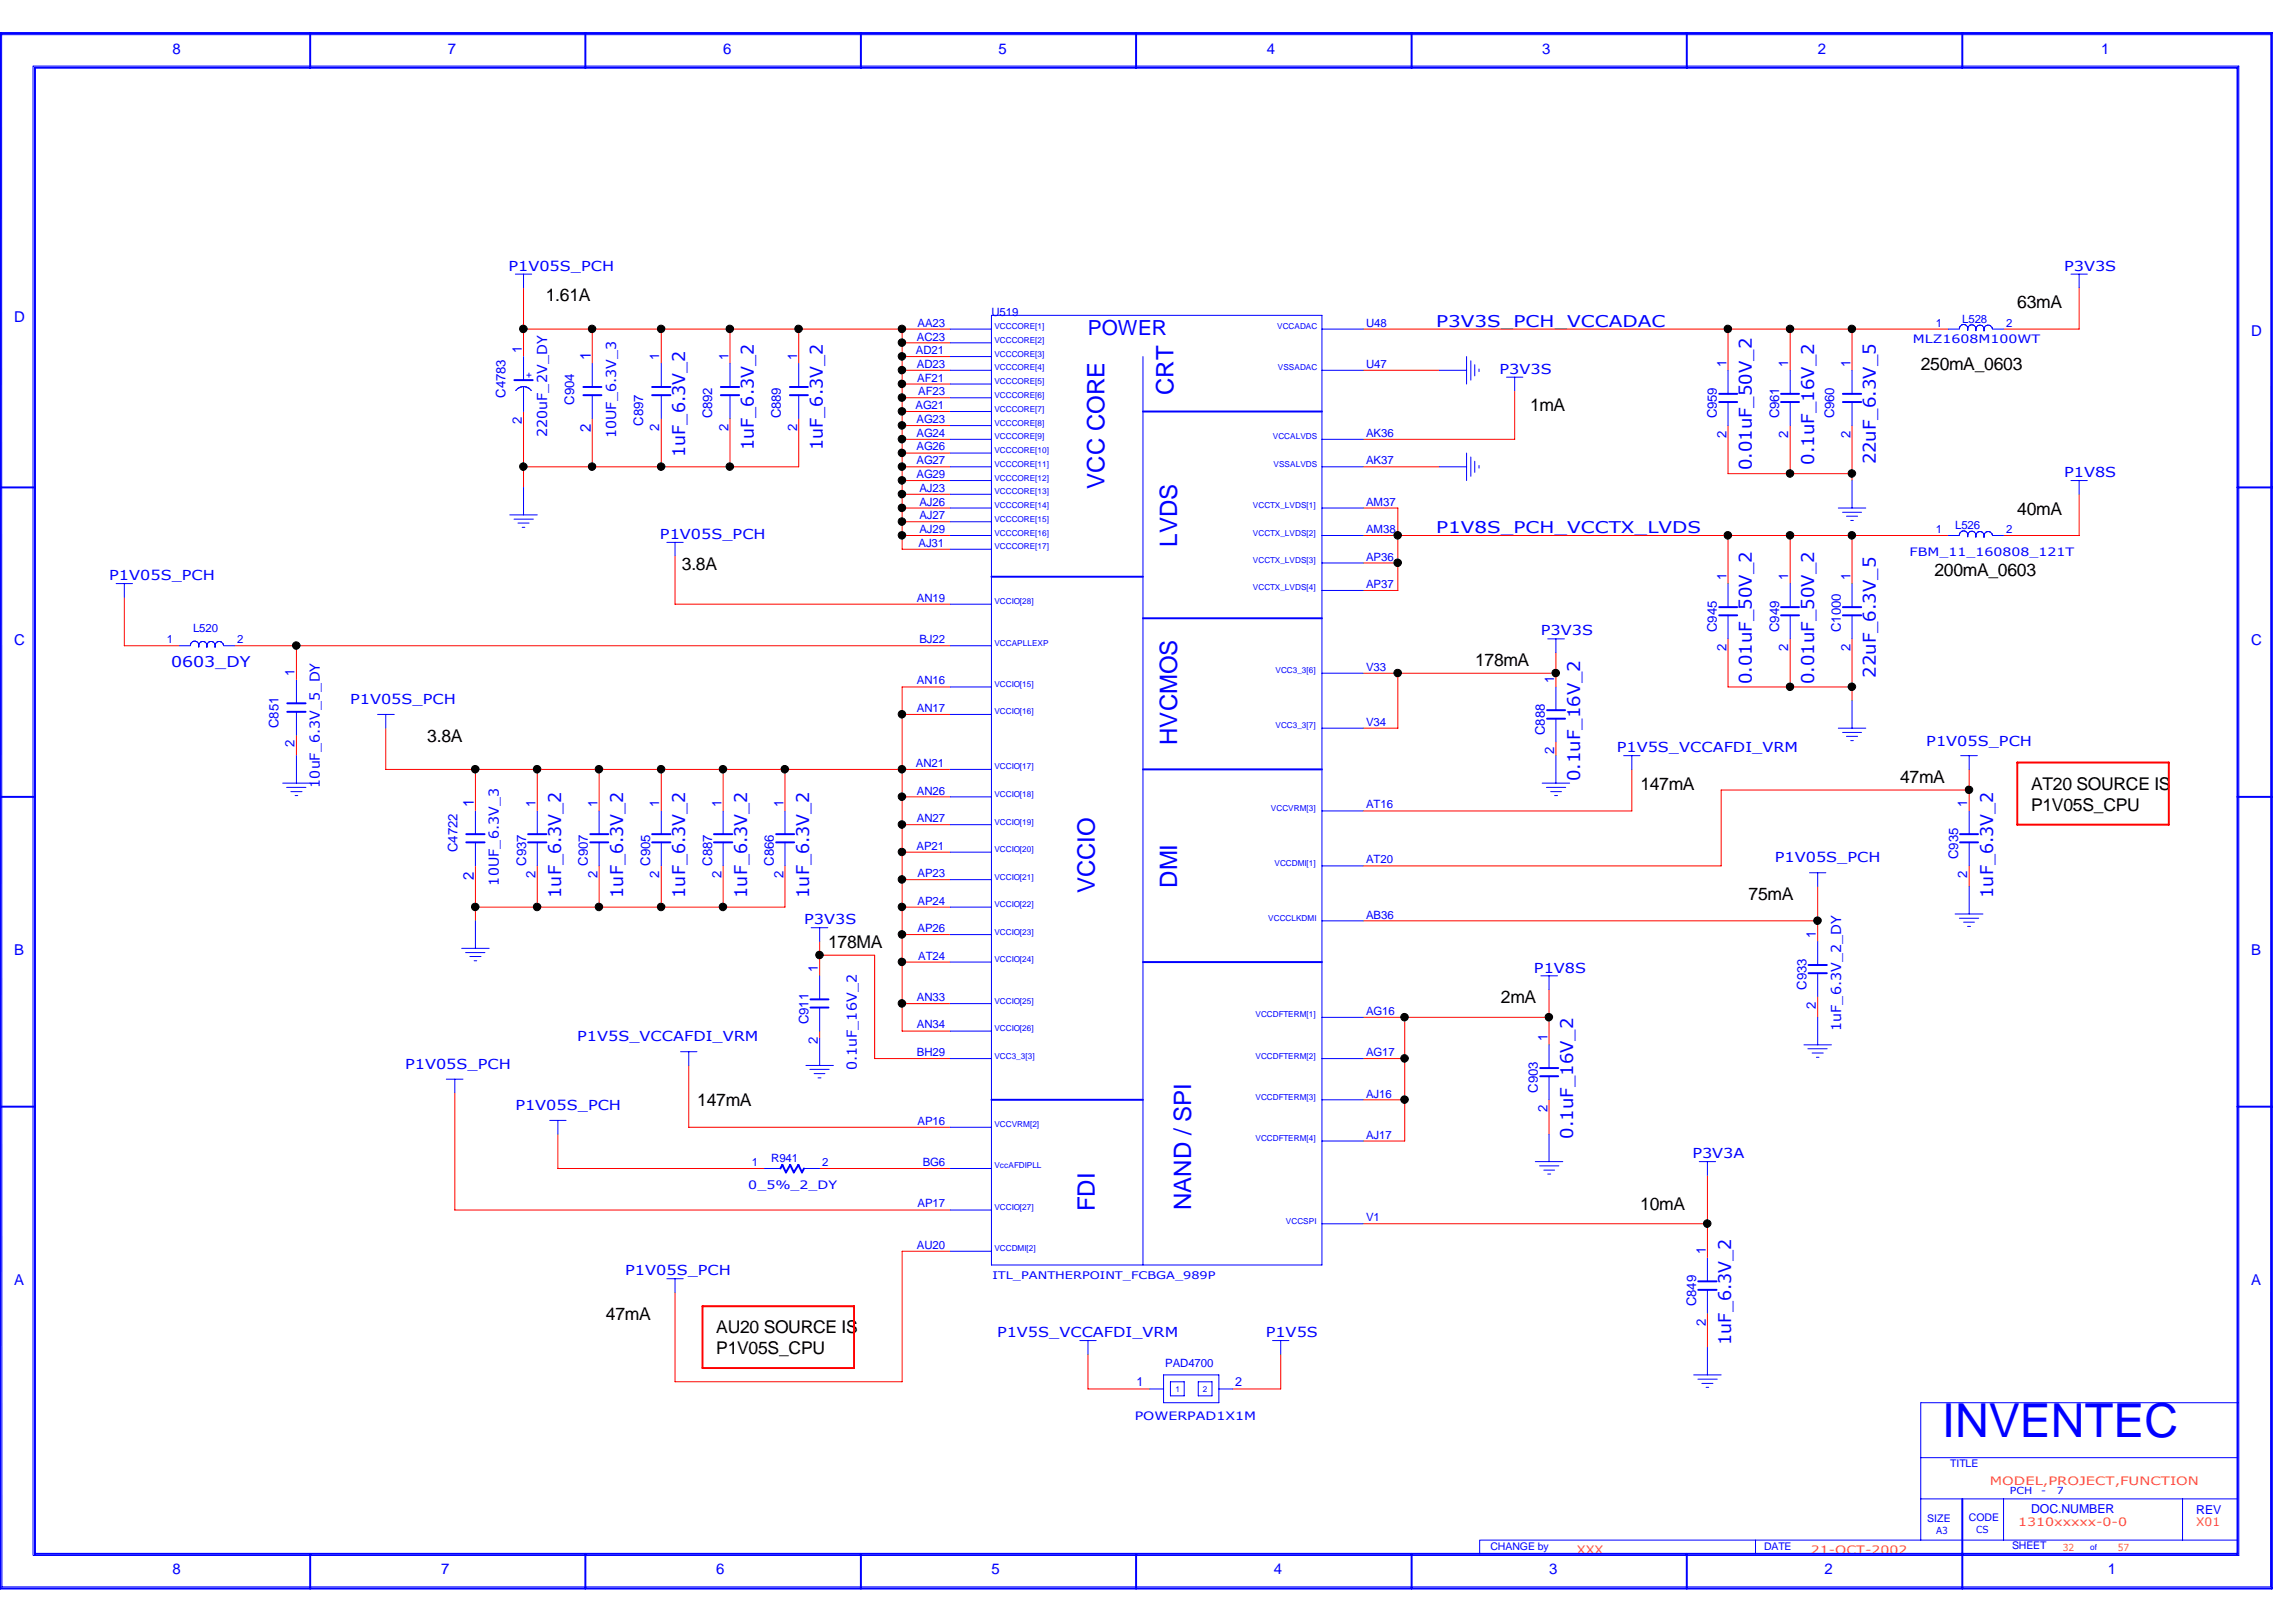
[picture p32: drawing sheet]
<svg xmlns="http://www.w3.org/2000/svg" width="297mm" height="210mm" viewBox="0 0 297 210" stroke-linecap="round" stroke-linejoin="round" font-family="sans-serif">
<defs><g id="words">
<text font-size="6.1" fill="#00f" x="251.2" y="186">INVENTEC</text>
<g font-size="3.1" fill="#00f">
<text x="151.8" y="51.1" transform="rotate(-90 151.8 51.1)">CRT</text>
<text x="142.9" y="63.2" transform="rotate(-90 142.9 63.2)">VCC CORE</text>
<text x="152.3" y="70.7" transform="rotate(-90 152.3 70.7)">LVDS</text>
<text x="152.3" y="96.4" transform="rotate(-90 152.3 96.4)">HVCMOS</text>
<text x="141.6" y="115.6" transform="rotate(-90 141.6 115.6)">VCCIO</text>
<text x="152.3" y="114.9" transform="rotate(-90 152.3 114.9)">DMI</text>
<text x="141.6" y="156.8" transform="rotate(-90 141.6 156.8)">FDI</text>
<text x="154.1" y="156.6" transform="rotate(-90 154.1 156.6)">NAND / SPI</text>
</g>
<text font-size="2.7" fill="#00f" x="140.8" y="43.3">POWER</text>
<g font-size="2.3">
<text x="70.6" y="39">1.61A</text>
<text x="261" y="39.9">63mA</text>
<text x="248.5" y="47.9">250mA_0603</text>
<text x="197.9" y="53.2">1mA</text>
<text x="261" y="66.6">40mA</text>
<text x="88.2" y="73.7">3.8A</text>
<text x="250.3" y="74.6">200mA_0603</text>
<text x="190.8" y="86.2">178mA</text>
<text x="55.3" y="96">3.8A</text>
<text x="245.8" y="101.3">47mA</text>
<text x="212.2" y="102.2">147mA</text>
<text x="262.8" y="102.2">AT20 SOURCE IS</text>
<text x="262.8" y="104.9">P1V05S_CPU</text>
<text x="226.2" y="116.5">75mA</text>
<text x="107.1" y="122.7">178MA</text>
<text x="194.2" y="129.8">2mA</text>
<text x="90.2" y="143.2">147mA</text>
<text x="212.2" y="156.5">10mA</text>
<text x="78.4" y="170.8">47mA</text>
<text x="92.7" y="172.6">AU20 SOURCE IS</text>
<text x="92.7" y="175.2">P1V05S_CPU</text>
</g>
<g font-size="2.3" fill="#00f">
<text x="88.6" y="59.1" transform="rotate(-90 88.6 59.1)">1uF_6.3V_2</text>
<text x="97.5" y="58.3" transform="rotate(-90 97.5 58.3)">1uF_6.3V_2</text>
<text x="106.5" y="58.3" transform="rotate(-90 106.5 58.3)">1uF_6.3V_2</text>
<text x="226.6" y="60.9" transform="rotate(-90 226.6 60.9)">0.01uF_50V_2</text>
<text x="234.7" y="60.1" transform="rotate(-90 234.7 60.1)">0.1uF_16V_2</text>
<text x="242.7" y="60.1" transform="rotate(-90 242.7 60.1)">22uF_6.3V_5</text>
<text x="226.6" y="88.5" transform="rotate(-90 226.6 88.5)">0.01uF_50V_2</text>
<text x="234.7" y="88.5" transform="rotate(-90 234.7 88.5)">0.01uF_50V_2</text>
<text x="242.7" y="87.7" transform="rotate(-90 242.7 87.7)">22uF_6.3V_5</text>
<text x="204.4" y="101.1" transform="rotate(-90 204.4 101.1)">0.1uF_16V_2</text>
<text x="72.6" y="116.2" transform="rotate(-90 72.6 116.2)">1uF_6.3V_2</text>
<text x="80.6" y="116.2" transform="rotate(-90 80.6 116.2)">1uF_6.3V_2</text>
<text x="88.6" y="116.2" transform="rotate(-90 88.6 116.2)">1uF_6.3V_2</text>
<text x="96.6" y="116.2" transform="rotate(-90 96.6 116.2)">1uF_6.3V_2</text>
<text x="104.7" y="116.2" transform="rotate(-90 104.7 116.2)">1uF_6.3V_2</text>
<text x="257.8" y="116.2" transform="rotate(-90 257.8 116.2)">1uF_6.3V_2</text>
<text x="203.5" y="147.4" transform="rotate(-90 203.5 147.4)">0.1uF_16V_2</text>
<text x="224" y="174" transform="rotate(-90 224 174)">1uF_6.3V_2</text>
</g>
<g font-size="2.1" fill="#00f">
<text x="185.8" y="42.3">P3V3S_PCH_VCCADAC</text>
<text x="185.8" y="69">P1V8S_PCH_VCCTX_LVDS</text>
</g>
<g font-size="1.9" fill="#00f">
<text x="22.3" y="6.9">8</text>
<text x="58" y="6.9">7</text>
<text x="93.6" y="6.9">6</text>
<text x="129.2" y="6.9">5</text>
<text x="163.9" y="6.9">4</text>
<text x="199.5" y="6.9">3</text>
<text x="235.2" y="6.9">2</text>
<text x="271.8" y="6.9">1</text>
<text x="1.8" y="41.7">D</text>
<text x="76.5" y="46.6" transform="rotate(-90 76.5 46.6)">1</text>
<text x="291.2" y="43.4">D</text>
<text x="76.5" y="55.9" transform="rotate(-90 76.5 55.9)">2</text>
<text x="1.8" y="83.5">C</text>
<text x="291.2" y="83.5">C</text>
<text x="22.1" y="86.3">0603_DY</text>
<text x="61.3" y="104.4" transform="rotate(-90 61.3 104.4)">1</text>
<text x="61.3" y="113.8" transform="rotate(-90 61.3 113.8)">2</text>
<text x="1.8" y="123.6">B</text>
<text x="291.2" y="123.6">B</text>
<text x="1.8" y="166.3">A</text>
<text x="291.2" y="166.3">A</text>
<text x="22.3" y="203.7">8</text>
<text x="57.1" y="203.7">7</text>
<text x="92.7" y="203.7">6</text>
<text x="128.3" y="203.7">5</text>
<text x="164.8" y="203.7">4</text>
<text x="200.4" y="203.7">3</text>
<text x="236" y="203.7">2</text>
<text x="272.7" y="203.7">1</text>
</g>
<g font-size="1.8" fill="#00f">
<text x="65.8" y="35">P1V05S_PCH</text>
<text x="267" y="35">P3V3S</text>
<text x="194" y="48.4">P3V3S</text>
<text x="70.8" y="56.6" transform="rotate(-90 70.8 56.6)">220uF_2V_DY</text>
<text x="79.7" y="56.7" transform="rotate(-90 79.7 56.7)">10UF_6.3V_3</text>
<text x="267" y="61.7">P1V8S</text>
<text x="85.4" y="69.7">P1V05S_PCH</text>
<text x="14.1" y="75.1">P1V05S_PCH</text>
<text x="199.3" y="82.2">P3V3S</text>
<text x="45.3" y="91.1">P1V05S_PCH</text>
<text x="41.4" y="101.9" transform="rotate(-90 41.4 101.9)">10uF_6.3V_5_DY</text>
<text x="209.2" y="97.4">P1V5S_VCCAFDI_VRM</text>
<text x="249.2" y="96.5">P1V05S_PCH</text>
<text x="229.6" y="111.6">P1V05S_PCH</text>
<text x="64.6" y="114.6" transform="rotate(-90 64.6 114.6)">10UF_6.3V_3</text>
<text x="104.1" y="119.6">P3V3S</text>
<text x="198.5" y="125.9">P1V8S</text>
<text x="74.7" y="134.7">P1V5S_VCCAFDI_VRM</text>
<text x="238.2" y="133.4" transform="rotate(-90 238.2 133.4)">1uF_6.3V_2_DY</text>
<text x="52.4" y="138.3">P1V05S_PCH</text>
<text x="66.7" y="143.6">P1V05S_PCH</text>
<text x="110.9" y="138.5" transform="rotate(-90 110.9 138.5)">0.1uF_16V_2</text>
<text x="218.9" y="149.9">P3V3A</text>
<text x="80.9" y="165">P1V05S_PCH</text>
<text x="129" y="173.1">P1V5S_VCCAFDI_VRM</text>
<text x="163.7" y="173.1">P1V5S</text>
</g>
<g font-size="1.7" fill="#00f">
<text x="67.5" y="45.7" transform="rotate(-90 67.5 45.7)">1</text>
<text x="85.3" y="46.6" transform="rotate(-90 85.3 46.6)">1</text>
<text x="94.2" y="46.6" transform="rotate(-90 94.2 46.6)">1</text>
<text x="103.1" y="46.6" transform="rotate(-90 103.1 46.6)">1</text>
<text x="223.3" y="47.5" transform="rotate(-90 223.3 47.5)">1</text>
<text x="231.3" y="47.5" transform="rotate(-90 231.3 47.5)">1</text>
<text x="239.4" y="47.5" transform="rotate(-90 239.4 47.5)">1</text>
<text x="65.4" y="51.5" transform="rotate(-90 65.4 51.5)">C4783</text>
<text x="74.3" y="52.4" transform="rotate(-90 74.3 52.4)">C904</text>
<text x="67.5" y="54.9" transform="rotate(-90 67.5 54.9)">2</text>
<text x="83.2" y="55.1" transform="rotate(-90 83.2 55.1)">C897</text>
<text x="85.3" y="55.8" transform="rotate(-90 85.3 55.8)">2</text>
<text x="92.1" y="54.1" transform="rotate(-90 92.1 54.1)">C892</text>
<text x="94.2" y="55.8" transform="rotate(-90 94.2 55.8)">2</text>
<text x="101" y="54.1" transform="rotate(-90 101 54.1)">C889</text>
<text x="103.1" y="55.8" transform="rotate(-90 103.1 55.8)">2</text>
<text x="222.1" y="54.1" transform="rotate(-90 222.1 54.1)">C959</text>
<text x="223.3" y="56.7" transform="rotate(-90 223.3 56.7)">2</text>
<text x="230.2" y="54.1" transform="rotate(-90 230.2 54.1)">C961</text>
<text x="231.3" y="56.7" transform="rotate(-90 231.3 56.7)">2</text>
<text x="237.3" y="54.1" transform="rotate(-90 237.3 54.1)">C960</text>
<text x="239.4" y="56.7" transform="rotate(-90 239.4 56.7)">2</text>
<text x="223.3" y="75.1" transform="rotate(-90 223.3 75.1)">1</text>
<text x="231.3" y="75.1" transform="rotate(-90 231.3 75.1)">1</text>
<text x="239.4" y="75.1" transform="rotate(-90 239.4 75.1)">1</text>
<text x="222.1" y="81.8" transform="rotate(-90 222.1 81.8)">C945</text>
<text x="230.2" y="81.8" transform="rotate(-90 230.2 81.8)">C949</text>
<text x="238.2" y="81.8" transform="rotate(-90 238.2 81.8)">C1000</text>
<text x="38.1" y="87.5" transform="rotate(-90 38.1 87.5)">1</text>
<text x="201.1" y="88.4" transform="rotate(-90 201.1 88.4)">1</text>
<text x="223.3" y="84.3" transform="rotate(-90 223.3 84.3)">2</text>
<text x="231.3" y="84.3" transform="rotate(-90 231.3 84.3)">2</text>
<text x="239.4" y="84.3" transform="rotate(-90 239.4 84.3)">2</text>
<text x="36" y="94.2" transform="rotate(-90 36 94.2)">C851</text>
<text x="199.9" y="95.1" transform="rotate(-90 199.9 95.1)">C888</text>
<text x="38.1" y="96.7" transform="rotate(-90 38.1 96.7)">2</text>
<text x="201.1" y="97.6" transform="rotate(-90 201.1 97.6)">2</text>
<text x="69.3" y="104.4" transform="rotate(-90 69.3 104.4)">1</text>
<text x="77.3" y="104.4" transform="rotate(-90 77.3 104.4)">1</text>
<text x="85.3" y="104.4" transform="rotate(-90 85.3 104.4)">1</text>
<text x="93.3" y="104.4" transform="rotate(-90 93.3 104.4)">1</text>
<text x="101.3" y="104.4" transform="rotate(-90 101.3 104.4)">1</text>
<text x="254.5" y="104.4" transform="rotate(-90 254.5 104.4)">1</text>
<text x="59.2" y="110.3" transform="rotate(-90 59.2 110.3)">C4722</text>
<text x="68.1" y="112.1" transform="rotate(-90 68.1 112.1)">C937</text>
<text x="69.3" y="113.7" transform="rotate(-90 69.3 113.7)">2</text>
<text x="76.1" y="112.1" transform="rotate(-90 76.1 112.1)">C907</text>
<text x="77.3" y="113.7" transform="rotate(-90 77.3 113.7)">2</text>
<text x="84.1" y="112.1" transform="rotate(-90 84.1 112.1)">C905</text>
<text x="85.3" y="113.7" transform="rotate(-90 85.3 113.7)">2</text>
<text x="92.1" y="112.1" transform="rotate(-90 92.1 112.1)">C887</text>
<text x="93.3" y="113.7" transform="rotate(-90 93.3 113.7)">2</text>
<text x="100.1" y="112.1" transform="rotate(-90 100.1 112.1)">C866</text>
<text x="101.3" y="113.7" transform="rotate(-90 101.3 113.7)">2</text>
<text x="253.3" y="111.2" transform="rotate(-90 253.3 111.2)">C935</text>
<text x="254.5" y="113.7" transform="rotate(-90 254.5 113.7)">2</text>
<text x="105.8" y="125.8" transform="rotate(-90 105.8 125.8)">1</text>
<text x="234.9" y="121.4" transform="rotate(-90 234.9 121.4)">1</text>
<text x="233.7" y="128.1" transform="rotate(-90 233.7 128.1)">C933</text>
<text x="234.9" y="130.6" transform="rotate(-90 234.9 130.6)">2</text>
<text x="104.6" y="132.5" transform="rotate(-90 104.6 132.5)">C911</text>
<text x="105.8" y="135" transform="rotate(-90 105.8 135)">2</text>
<text x="200.2" y="134.7" transform="rotate(-90 200.2 134.7)">1</text>
<text x="199" y="141.4" transform="rotate(-90 199 141.4)">C903</text>
<text x="200.2" y="143.9" transform="rotate(-90 200.2 143.9)">2</text>
<text x="220.7" y="162.3" transform="rotate(-90 220.7 162.3)">1</text>
<text x="219.5" y="169" transform="rotate(-90 219.5 169)">C849</text>
<text x="220.7" y="171.5" transform="rotate(-90 220.7 171.5)">2</text>
</g>
<g font-size="1.6" fill="#00f">
<text x="147" y="179.3">1</text>
<text x="159.8" y="179.3">2</text>
<text x="262.8" y="195.8">DOC.NUMBER</text>
<text x="284.1" y="195.9">REV</text>
</g>
<g font-size="1.5" fill="#00f">
<text x="128.3" y="40.9">U519</text>
<text x="253.9" y="41.7">L528</text>
<text x="118.5" y="45.8">AD21</text>
<text x="118.6" y="47.6">AD23</text>
<text x="118.6" y="44.1">AC23</text>
<text x="118.7" y="42.3">AA23</text>
<text x="176.7" y="42.3">U48</text>
<text x="176.7" y="47.6">U47</text>
<text x="247.5" y="44.4">MLZ1608M100WT</text>
<text x="250.4" y="42.3">1</text>
<text x="259.5" y="42.3">2</text>
<text x="118.4" y="53">AG21</text>
<text x="118.7" y="49.4">AF21</text>
<text x="118.8" y="51.2">AF23</text>
<text x="118.6" y="56.5">AG24</text>
<text x="118.6" y="54.7">AG23</text>
<text x="118.6" y="58.3">AG26</text>
<text x="176.7" y="56.5">AK36</text>
<text x="118.6" y="61.8">AG29</text>
<text x="118.6" y="60.1">AG27</text>
<text x="119" y="65.4">AJ26</text>
<text x="119" y="63.6">AJ23</text>
<text x="176.7" y="60.1">AK37</text>
<text x="176.7" y="65.4">AM37</text>
<text x="118.8" y="70.8">AJ31</text>
<text x="119" y="69">AJ29</text>
<text x="119" y="67.2">AJ27</text>
<text x="176.7" y="69">AM38</text>
<text x="247.1" y="72">FBM_11_160808_121T</text>
<text x="250.4" y="69">1</text>
<text x="252.9" y="68.5">L526</text>
<text x="259.5" y="69">2</text>
<text x="118.6" y="77.9">AN19</text>
<text x="176.7" y="76.1">AP37</text>
<text x="176.7" y="72.6">AP36</text>
<text x="21.6" y="83.2">1</text>
<text x="25" y="81.8">L520</text>
<text x="30.7" y="83.2">2</text>
<text x="119" y="83.2">BJ22</text>
<text x="118.6" y="88.6">AN16</text>
<text x="176.7" y="86.8">V33</text>
<text x="118.6" y="92.2">AN17</text>
<text x="176.7" y="93.9">V34</text>
<text x="118.5" y="99.3">AN21</text>
<text x="118.6" y="106.4">AN27</text>
<text x="118.6" y="102.8">AN26</text>
<text x="176.7" y="104.6">AT16</text>
<text x="118.6" y="109.9">AP21</text>
<text x="118.7" y="113.5">AP23</text>
<text x="176.7" y="111.7">AT20</text>
<text x="118.7" y="117.1">AP24</text>
<text x="176.7" y="118.9">AB36</text>
<text x="118.7" y="120.6">AP26</text>
<text x="118.8" y="124.2">AT24</text>
<text x="118.6" y="129.5">AN33</text>
<text x="176.7" y="131.3">AG16</text>
<text x="118.6" y="136.7">BH29</text>
<text x="118.6" y="133.1">AN34</text>
<text x="176.7" y="136.7">AG17</text>
<text x="176.7" y="142">AJ16</text>
<text x="118.7" y="145.6">AP16</text>
<text x="176.7" y="147.4">AJ17</text>
<text x="96.8" y="153.9">0_5%_2_DY</text>
<text x="97.3" y="150.9">1</text>
<text x="99.8" y="150.4">R941</text>
<text x="106.4" y="150.9">2</text>
<text x="119.4" y="150.9">BG6</text>
<text x="118.6" y="161.6">AU20</text>
<text x="118.7" y="156.3">AP17</text>
<text x="176.7" y="158">V1</text>
<text x="150.7" y="176.9">PAD4700</text>
<text x="146.8" y="183.8">POWERPAD1X1M</text>
</g>
<g font-size="1.5" fill="#ff8c00">
<text x="257.4" y="192.2">MODEL,PROJECT,FUNCTION</text>
<text x="261.1" y="197.5">1310xxxxx-0-0</text>
<text x="284.1" y="197.5">X01</text>
<text x="204" y="201.1">XXX</text>
<text x="234.3" y="201.1">21-OCT-2002</text>
</g>
<g font-size="1.4" fill="#00f">
<text x="128.4" y="165.5">ITL_PANTHERPOINT_FCBGA_989P</text>
<text x="252.3" y="189.9">TITLE</text>
<text x="249.3" y="197">SIZE</text>
<text x="254.7" y="196.8">CODE</text>
<text x="192.8" y="200.6">CHANGE by</text>
<text x="228.2" y="200.6">DATE</text>
<text x="260.3" y="200.4">SHEET</text>
</g>
<g font-size="1.3" fill="#00f">
<text x="68.8" y="48.9" transform="rotate(-90 68.8 48.9)">+</text>
<text x="260" y="193.4">PCH</text>
<text x="264.1" y="193.4">-</text>
<text x="266.1" y="193.4">7</text>
<text x="250.5" y="198.5">A3</text>
<text x="255.6" y="198.4">CS</text>
</g>
<g font-size="1.3" fill="#ff8c00">
<text x="266.9" y="200.7">32</text>
<text x="274" y="200.7">57</text>
</g>
<g font-size="1.1" fill="#00f">
<text x="128.6" y="47.9">VCCCORE[4]</text>
<text x="128.6" y="44.4">VCCCORE[2]</text>
<text x="128.6" y="42.6">VCCCORE[1]</text>
<text x="128.6" y="46.1">VCCCORE[3]</text>
<text x="165.2" y="42.6">VCCADAC</text>
<text x="165.3" y="47.9">VSSADAC</text>
<text x="128.6" y="53.3">VCCCORE[7]</text>
<text x="128.6" y="51.5">VCCCORE[6]</text>
<text x="128.6" y="49.7">VCCCORE[5]</text>
<text x="128.6" y="58.6">VCCCORE[10]</text>
<text x="128.6" y="56.9">VCCCORE[9]</text>
<text x="128.6" y="55.1">VCCCORE[8]</text>
<text x="164.7" y="56.9">VCCALVDS</text>
<text x="128.6" y="62.2">VCCCORE[12]</text>
<text x="128.6" y="64">VCCCORE[13]</text>
<text x="128.6" y="65.7">VCCCORE[14]</text>
<text x="128.6" y="60.4">VCCCORE[11]</text>
<text x="162.1" y="65.7">VCCTX_LVDS[1]</text>
<text x="164.8" y="60.4">VSSALVDS</text>
<text x="128.6" y="67.5">VCCCORE[15]</text>
<text x="128.6" y="71.1">VCCCORE[17]</text>
<text x="128.6" y="69.3">VCCCORE[16]</text>
<text x="162.1" y="69.3">VCCTX_LVDS[2]</text>
<text x="162.1" y="76.4">VCCTX_LVDS[4]</text>
<text x="162.1" y="72.9">VCCTX_LVDS[3]</text>
<text x="128.6" y="83.6">VCCAPLLEXP</text>
<text x="128.6" y="78.2">VCCIO[28]</text>
<text x="128.6" y="88.9">VCCIO[15]</text>
<text x="165" y="87.1">VCC3_3[6]</text>
<text x="128.6" y="92.5">VCCIO[16]</text>
<text x="165" y="94.2">VCC3_3[7]</text>
<text x="128.6" y="99.6">VCCIO[17]</text>
<text x="128.6" y="103.1">VCCIO[18]</text>
<text x="128.6" y="106.7">VCCIO[19]</text>
<text x="164.4" y="104.9">VCCVRM[3]</text>
<text x="128.6" y="110.3">VCCIO[20]</text>
<text x="128.6" y="113.8">VCCIO[21]</text>
<text x="164.9" y="112.1">VCCDMI[1]</text>
<text x="128.6" y="117.4">VCCIO[22]</text>
<text x="164.1" y="119.2">VCCCLKDMI</text>
<text x="128.6" y="120.9">VCCIO[23]</text>
<text x="128.6" y="124.5">VCCIO[24]</text>
<text x="128.6" y="129.9">VCCIO[25]</text>
<text x="162.4" y="131.7">VCCDFTERM[1]</text>
<text x="128.6" y="133.4">VCCIO[26]</text>
<text x="128.6" y="137">VCC3_3[3]</text>
<text x="162.4" y="137">VCCDFTERM[2]</text>
<text x="162.4" y="142.3">VCCDFTERM[3]</text>
<text x="128.6" y="145.9">VCCVRM[2]</text>
<text x="162.4" y="147.7">VCCDFTERM[4]</text>
<text x="128.6" y="151.2">VccAFDIPLL</text>
<text x="128.6" y="161.9">VCCDMI[2]</text>
<text x="128.6" y="156.6">VCCIO[27]</text>
<text x="166.4" y="158.4">VCCSPI</text>
<text x="152.1" y="180.1">1</text>
<text x="155.6" y="180.1">2</text>
<text x="270.4" y="200.6">of</text>
</g>
</g></defs>
<path d="M261 98.7h19.6v8h-19.6zM90.9 169h19.6v8h-19.6z" fill="none" stroke="#f00" stroke-width=".25"/>
<g fill="none" stroke="#f00" stroke-width=".13">
<path d="M67.7 37.3v8.8M269 37.3v5.3h-9.8M67.7 42.6h55.2M67.7 53.3v9.8M76.6 42.6v4.4M76.6 54.1v6.3M85.6 42.6v4.4M85.6 54.1v6.3M94.4 42.6v4.4M94.4 54.1v6.3M103.3 54.1v6.3h-35.6M103.3 42.6v4.4"/>
<path d="M116.7 42.6v28.5h6.2M116.7 47.9h6.2M116.7 56.9h6.2M116.7 44.4h6.2M116.7 46.1h6.2M116.7 49.7h6.2M116.7 51.5h6.2M116.7 53.3h6.2M116.7 55.1h6.2M116.7 58.6h6.2M176.4 42.6h75.6M176.4 47.9h9.8"/>
<path d="M196 50.6v6.3h-19.6M223.6 55.1v6.2h16M223.6 42.6v5.3M231.6 42.6v5.3M231.6 55.1v6.2M239.6 42.6v5.3M239.6 55.1v7.1M16.1 77.3v6.3h7.1M87.3 72v6.2h35.6M116.7 60.4h6.2M116.7 69.3h6.2M116.7 62.2h6.2"/>
<path d="M116.7 64h6.2M116.7 65.7h6.2M116.7 67.5h6.2M176.4 60.4h9.8M176.4 69.3h75.6M176.4 65.7h4.4v10.7h-4.4M176.4 72.9h4.4M223.6 69.3v6.2M231.6 69.3v6.2M239.6 69.3v6.2M269 64v5.3h-9.8M30.3 83.6h92.6"/>
<path d="M38.4 83.6v4.4M38.4 95.1v2.7M49.9 94.2v5.4h73M61.5 99.6v5.3M69.5 99.6v5.3M77.5 99.6v5.3M85.6 99.6v5.3M93.6 99.6v5.3M101.6 99.6v5.3M116.7 92.5h6.2M122.9 88.9h-6.2v44.5h6.2M176.4 87.1h24.9"/>
<path d="M180.8 87.1v7.1h-4.4M201.3 84.5v4.4M201.3 96v1.8M211.1 99.6v5.3h-34.7M223.6 82.7v6.2h16M231.6 82.7v6.2M239.6 82.7v8M254.8 99.6v5.3M61.5 112.1v7.1M69.5 112.1v5.3M77.5 112.1v5.3M85.6 112.1v5.3"/>
<path d="M93.6 112.1v5.3M101.6 112.1v5.3h-40.1M116.7 117.4h6.2M116.7 103.1h6.2M116.7 106.7h6.2M116.7 110.3h6.2M116.7 113.8h6.2M176.4 119.2h58.8M235.2 114.7v7.1M254.8 112.1v2.6M254.8 102.2h-32.1v9.9h-46.3M89.1 137.9v8h33.8"/>
<path d="M106 121.8v4.5M106 133.4v.9M106 123.6h7.2v13.4h9.7M116.7 120.9h6.2M116.7 124.5h6.2M116.7 129.9h6.2M176.4 137h5.3M176.4 131.7h24M181.7 131.7v16h-5.3M200.4 128.1v7.1M235.2 128.9v2.8M58.8 141.4v15.2h64.1"/>
<path d="M72.2 146.8v4.4h26.7M106 151.2h16.9M176.4 158.4h44.5M176.4 142.3h5.3M200.4 142.3v4.5M220.9 152.1v10.7M122.9 161.9h-6.2v16.9h-29.4v-11.5M140.8 175.3v4.4h8M165.7 175.3v4.4h-6.2M220.9 169.9v4.5"/>
</g>
<g fill="none" stroke="#00f" stroke-width=".13">
<path d="M.2 4.4l.1 201M.3 4.5h293.4M4.3 8.6v192.7M4.3 8.6h285.3v192.7h-285.3M293.8 4.5l-.1 200.9h-293.4M66.7 35.5h2.1M67.7 35.5v1.8M267.9 35.5h2.1M269 35.5v1.8M66.8 50.4l-.1 .1M67.2 50.2h.1M67.7 50l-.4 .1-.4 .3"/>
<path d="M67.7 46.1v3.1M67.7 50.1v3.2M67.8 50l.3 .1 .5 .3M68.2 50.2h.1M68.6 50.4l.1 .1M76.6 47v3.1M76.6 51.1v3M85.6 47v3.1M85.6 51.1v3M94.4 47v3.1M94.4 51.1v3M103.3 47v3.1"/>
<path d="M103.3 51.1v3M122.9 47.9h5.4M122.9 56.9h5.4M122.9 42.6h5.4M122.9 46.1h5.4M122.9 44.4h5.4M122.9 49.7h5.4M122.9 51.5h5.4M122.9 53.3h5.4M122.9 55.1h5.4M122.9 58.6h5.4M128.3 40.8h42.7v122.9h-42.7z"/>
<path d="M147.9 46.1v117.6M171 47.9h5.4M171 56.9h5.4M171 42.6h5.4M186.2 47.9h3.5M189.7 46.1v3.6M189.7 58.6v3.6M190.3 46.7v2.5M190.3 59.1v2.5M190.8 47.2v1.4M190.8 59.7v1.4M191.3 47.8v.3"/>
<path d="M194.9 48.8h2.1M196 48.8v1.8M223.6 47.9v3.1M223.6 52v3.1M231.6 47.9v3.1M231.6 52v3.1M239.6 47.9v3.1M239.6 52v3.1M252 42.6h1.4M253.5 42.5v.1M253.7 42.2l-.2 .3M254 42l-.3 .1"/>
<path d="M254.1 42l.3 .2M254.5 42.2l.1 .2-.1 .1M254.5 42.6v.2M254.6 42.6v.2M254.7 42.2l-.1 .1v.2M255.1 42l-.3 .2M255.1 42l.4 .2M255.5 42.2l.1 .3v.1M255.6 42.6v.2M255.8 42.2l-.2 .2v.2M256.2 42.1l-.4 .1M256.2 42.1l.3 .1"/>
<path d="M256.6 42.3l.1 .3M256.7 42.6v.2M256.7 42.7v.1M256.8 42.2l-.1 .4M257.2 42.1l-.3 .1M257.3 42.1l.3 .1M257.6 42.3l.2 .3M257.8 42.6h1.4M15 75.5h2.1M16.1 75.5v1.8M66 66.6h3.5M66.5 67.2h2.5"/>
<path d="M67 67.7h1.4M67.6 68.2h.3M67.7 63.1v3.5M86.3 70.2h2.1M87.3 70.2v1.8M122.9 60.4h5.4M122.9 69.3h5.4M122.9 65.7h5.4M122.9 71.1h5.4M122.9 78.2h5.4M122.9 67.5h5.4M122.9 64h5.4"/>
<path d="M122.9 62.2h5.4M171 60.4h5.4M171 72.9h5.4M171 76.4h5.4M171 69.3h5.4M171 65.7h5.4M186.2 60.4h3.5M191.3 60.2v.4M223.6 75.5v3.1M223.6 79.6v3.1M231.6 75.5v3.1M231.6 79.6v3.1"/>
<path d="M237.8 65.7h3.6M238.4 66.3h2.4M238.9 66.8h1.4M239.4 67.4h.4M239.6 62.2v3.5M239.6 75.5v3.1M239.6 79.6v3.1M252 69.3h1.4M253.5 69.3h.1M253.7 68.9l-.2 .3M254 68.7l-.3 .1M254.1 68.7l.3 .2"/>
<path d="M254.5 68.9l.1 .2-.1 .2M254.5 69.3v.2M254.6 69.3v.2M254.7 68.9l-.1 .1v.3M255.1 68.7l-.3 .2M255.1 68.7l.4 .2M255.5 69l.1 .2v.1M255.6 69.3v.2M255.8 69l-.2 .1v.2M256.2 68.8l-.4 .1M256.2 68.8l.3 .2M256.6 69l.1 .3"/>
<path d="M256.7 69.3v.2M256.7 69.4v.2M256.8 69l-.1 .3M257.2 68.8l-.3 .1M257.3 68.8l.3 .2M257.6 69l.2 .3M257.8 69.3h1.4M267.9 62.2h2.1M269 62.2v1.8M23.2 83.6h1.4M24.6 83.5v.1M24.8 83.1l-.2 .4"/>
<path d="M25.2 83l-.4 .1M25.2 83l.4 .1M25.6 83.2l.1 .2v.1M25.7 83.6v.1M25.9 83.2l-.2 .1v.2M26.2 83l-.3 .1M26.3 83l.3 .2M26.7 83.2l.1 .4M26.8 83.6v.1M26.8 83.6v.2M26.9 83.2l-.1 .3M27.3 83l-.3 .1"/>
<path d="M27.3 83l.4 .2M27.7 83.2l.2 .4M27.8 83.6l.1 .1M27.9 83.6l-.1 .2M28 83.2l-.2 .3M28.4 83l-.4 .1M28.4 83l.3 .2M28.8 83.2l.1 .3M29 83.6h1.3M38.4 88v3M38.4 92.1v3M38.4 97.8v3.5"/>
<path d="M48.8 92.5h2.2M49.9 92.5v1.7M122.9 99.6h5.4M122.9 92.5h5.4M122.9 83.6h5.4M122.9 88.9h5.4M171 94.2h5.4M171 87.1h5.4M200.2 82.7h2.2M201.3 82.7v1.8M201.3 88.9v3M201.3 93v3"/>
<path d="M201.3 97.8v3.5M210.1 97.8h2.1M211.1 97.8v1.8M237.8 94.2h3.6M238.4 94.8h2.4M238.9 95.3h1.4M239.4 95.8h.4M239.6 90.7v3.5M253.7 97.8h2.1M254.8 97.8v1.8M36.6 101.3h3.5M37.1 101.9h2.5"/>
<path d="M37.6 102.4h1.5M38.2 103h.3M61.5 104.9v3M61.5 109v3.1M61.5 119.2v3.5M69.5 104.9v3M69.5 109v3.1M77.5 104.9v3M77.5 109v3.1M85.6 104.9v3M85.6 109v3.1M93.6 104.9v3"/>
<path d="M93.6 109v3.1M101.6 104.9v3M101.6 109v3.1M122.9 117.4h5.4M122.9 113.8h5.4M122.9 110.3h5.4M122.9 106.7h5.4M122.9 103.1h5.4M171 119.2h5.4M171 112.1h5.4M171 104.9h5.4M199.5 101.3h3.6"/>
<path d="M200.1 101.9h2.5M200.6 102.4h1.4M201.1 103h.4M234.1 112.9h2.1M235.2 112.9v1.8M252.9 118.3h3.6M253.5 118.8h2.5M254 119.3h1.4M254.5 119.9h.4M254.8 104.9v3M254.8 109v3.1M254.8 114.7v3.6"/>
<path d="M57.7 139.7h2.2M58.8 139.7v1.7M59.7 122.7h3.6M60.2 123.3h2.5M60.8 123.8h1.4M61.3 124.3h.4M88 136.1h2.2M89.1 136.1v1.8M104.3 137.9h3.5M104.8 138.4h2.5M104.9 120.1h2.2M105.3 138.9h1.4"/>
<path d="M105.8 139.5h.4M106 120.1v1.7M106 126.3v3M106 130.4v3M106 134.3v3.6M122.9 133.4h5.4M122.9 129.9h5.4M122.9 124.5h5.4M122.9 120.9h5.4M122.9 137h5.4M171 131.7h5.4M171 137h5.4"/>
<path d="M199.3 126.3h2.2M200.4 126.3v1.8M200.4 135.2v3M200.4 139.3v3M233.4 135.2h3.5M233.9 135.7h2.5M234.4 136.3h1.5M235 136.8h.3M235.2 121.8v3.1M235.2 125.9v3M235.2 131.7v3.5M71.1 145h2.1"/>
<path d="M72.2 145v1.8M98.9 151.2h2.1M104 151.2h2M122.9 156.6h5.4M122.9 151.2h5.4M122.9 145.9h5.4M171 142.3h5.4M171 147.7h5.4M171 158.4h5.4M198.6 150.3h3.6M199.2 150.9h2.5M199.7 151.4h1.4"/>
<path d="M200.2 151.9h.4M200.4 146.8v3.5M219.8 150.3h2.2M220.9 150.3v1.8M86.3 165.5h2.1M87.3 165.5v1.8M122.9 161.9h5.4M139.7 173.5h2.1M140.8 173.5v1.8M148.8 179.7h1.7M150.5 177.9h7.2v3.6h-7.2zM151.4 178.8h1.8v1.8h-1.8z"/>
<path d="M155 178.8h1.8v1.8h-1.8zM157.7 179.7h1.8M164.6 173.5h2.1M165.7 173.5v1.8M219.1 177.9h3.6M219.7 178.5h2.5M220.2 179h1.4M220.7 179.5h.4M220.9 162.8v3M220.9 166.9v3M220.9 174.4v3.5M191.4 199.3v1.8"/>
<path d="M191.5 199.3h98M227.1 199.3v1.8M248.5 181.5v17.8M248.5 194h41M248.5 188.6h41M248.6 181.5h41M259.2 194v5.3M282.4 194v5.3"/>
</g>
<g fill="none" stroke="#00f" stroke-width=".25">
<path d="M0 4.3h293.9v201.3h-293.9zM40.1 4.3v4.5M75.7 4.3v4.5M111.4 4.3v4.5M147 4.3v4.5M182.6 4.3v4.5M218.2 4.3v4.5M253.9 4.3v4.5M289.5 8.8h-285v192.3h285M289.5 8.7v192.4M66.5 49.2h2.4M75.5 50.1h2.3"/>
<path d="M75.5 51.1h2.3M84.4 50.1h2.3M84.4 51.1h2.3M93.3 50.1h2.3M93.3 51.1h2.3M102.2 50.1h2.3M102.2 51.1h2.3M147.9 53.3h23.1M222.4 51h2.3M222.4 52h2.3M230.4 51h2.3M230.4 52h2.3"/>
<path d="M238.4 51h2.4M238.4 52h2.4M0 63.1h4.5M128.3 74.6h19.6M222.4 78.6h2.3M222.4 79.6h2.3M230.4 78.6h2.3M230.4 79.6h2.3M238.4 78.6h2.4M238.4 79.6h2.4M289.5 63.1h4.4M37.2 91h2.3"/>
<path d="M37.2 92.1h2.3M147.9 80h23.1M147.9 99.6h23.1M200.1 91.9h2.4M200.1 93h2.4M0 103.1h4.5M60.3 107.9h2.4M60.3 109h2.4M68.3 107.9h2.4M68.3 109h2.4M76.4 107.9h2.3M76.4 109h2.3"/>
<path d="M84.4 107.9h2.3M84.4 109h2.3M92.4 107.9h2.3M92.4 109h2.3M100.4 107.9h2.3M100.4 109h2.3M253.6 107.9h2.3M253.6 109h2.3M289.5 103.1h4.4M104.9 129.3h2.3M104.9 130.4h2.3M147.9 124.5h23.1"/>
<path d="M199.3 138.2h2.3M199.3 139.3h2.3M234 124.9h2.3M234 125.9h2.3M0 143.2h4.5M101 151.2l.2-.5 .5 1 .5-1 .5 1 .6-1 .5 1 .2-.5M128.3 142.3h19.6M289.5 143.2h4.4M219.7 165.8h2.4M219.7 166.9h2.4M253.9 194v11.6M40.1 201.1v4.5"/>
<path d="M75.7 201.1v4.5M111.4 201.1v4.5M147 201.1v4.5M182.6 201.1v4.5M218.2 201.1v4.5"/>
</g>
<g fill="#000">
<circle cx="67.7" cy="42.6" r=".49"/>
<circle cx="76.6" cy="42.6" r=".49"/>
<circle cx="85.5" cy="42.6" r=".49"/>
<circle cx="94.4" cy="42.6" r=".49"/>
<circle cx="103.3" cy="42.6" r=".49"/>
<circle cx="116.7" cy="53.2" r=".49"/>
<circle cx="116.7" cy="42.6" r=".49"/>
<circle cx="116.7" cy="46.1" r=".49"/>
<circle cx="116.7" cy="49.7" r=".49"/>
<circle cx="116.7" cy="55" r=".49"/>
<circle cx="116.7" cy="47.9" r=".49"/>
<circle cx="116.7" cy="51.5" r=".49"/>
<circle cx="116.7" cy="44.3" r=".49"/>
<circle cx="116.7" cy="56.8" r=".49"/>
<circle cx="116.7" cy="58.6" r=".49"/>
<circle cx="223.5" cy="42.6" r=".49"/>
<circle cx="231.6" cy="42.6" r=".49"/>
<circle cx="239.6" cy="42.6" r=".49"/>
<circle cx="67.7" cy="60.4" r=".49"/>
<circle cx="76.6" cy="60.4" r=".49"/>
<circle cx="85.5" cy="60.4" r=".49"/>
<circle cx="94.4" cy="60.4" r=".49"/>
<circle cx="116.7" cy="62.2" r=".49"/>
<circle cx="116.7" cy="60.4" r=".49"/>
<circle cx="116.7" cy="65.7" r=".49"/>
<circle cx="116.7" cy="69.3" r=".49"/>
<circle cx="116.7" cy="67.5" r=".49"/>
<circle cx="116.7" cy="63.9" r=".49"/>
<circle cx="180.8" cy="69.3" r=".49"/>
<circle cx="180.8" cy="72.8" r=".49"/>
<circle cx="223.5" cy="69.3" r=".49"/>
<circle cx="231.6" cy="69.3" r=".49"/>
<circle cx="231.6" cy="61.3" r=".49"/>
<circle cx="239.6" cy="61.3" r=".49"/>
<circle cx="239.6" cy="69.3" r=".49"/>
<circle cx="38.3" cy="83.5" r=".49"/>
<circle cx="61.5" cy="99.5" r=".49"/>
<circle cx="69.5" cy="99.5" r=".49"/>
<circle cx="77.5" cy="99.5" r=".49"/>
<circle cx="85.5" cy="99.5" r=".49"/>
<circle cx="93.5" cy="99.5" r=".49"/>
<circle cx="101.5" cy="99.5" r=".49"/>
<circle cx="116.7" cy="99.5" r=".49"/>
<circle cx="116.7" cy="92.4" r=".49"/>
<circle cx="180.8" cy="87.1" r=".49"/>
<circle cx="201.3" cy="87.1" r=".49"/>
<circle cx="231.6" cy="88.9" r=".49"/>
<circle cx="239.6" cy="88.9" r=".49"/>
<circle cx="61.5" cy="117.4" r=".49"/>
<circle cx="69.5" cy="117.4" r=".49"/>
<circle cx="77.5" cy="117.4" r=".49"/>
<circle cx="85.5" cy="117.4" r=".49"/>
<circle cx="93.5" cy="117.4" r=".49"/>
<circle cx="116.7" cy="117.4" r=".49"/>
<circle cx="116.7" cy="106.7" r=".49"/>
<circle cx="116.7" cy="110.3" r=".49"/>
<circle cx="116.7" cy="113.8" r=".49"/>
<circle cx="116.7" cy="103.1" r=".49"/>
<circle cx="235.1" cy="119.1" r=".49"/>
<circle cx="254.7" cy="102.2" r=".49"/>
<circle cx="106" cy="123.6" r=".49"/>
<circle cx="116.7" cy="124.5" r=".49"/>
<circle cx="116.7" cy="129.9" r=".49"/>
<circle cx="116.7" cy="120.9" r=".49"/>
<circle cx="181.7" cy="137" r=".49"/>
<circle cx="181.7" cy="131.6" r=".49"/>
<circle cx="200.4" cy="131.6" r=".49"/>
<circle cx="181.7" cy="142.3" r=".49"/>
<circle cx="220.9" cy="158.3" r=".49"/>
</g>
<g fill="none" stroke="#000" stroke-width=".13">
<circle cx="67.7" cy="42.6" r=".49"/>
<circle cx="76.6" cy="42.6" r=".49"/>
<circle cx="85.5" cy="42.6" r=".49"/>
<circle cx="94.4" cy="42.6" r=".49"/>
<circle cx="103.3" cy="42.6" r=".49"/>
<circle cx="116.7" cy="53.2" r=".49"/>
<circle cx="116.7" cy="42.6" r=".49"/>
<circle cx="116.7" cy="46.1" r=".49"/>
<circle cx="116.7" cy="49.7" r=".49"/>
<circle cx="116.7" cy="55" r=".49"/>
<circle cx="116.7" cy="47.9" r=".49"/>
<circle cx="116.7" cy="51.5" r=".49"/>
<circle cx="116.7" cy="44.3" r=".49"/>
<circle cx="116.7" cy="56.8" r=".49"/>
<circle cx="116.7" cy="58.6" r=".49"/>
<circle cx="223.5" cy="42.6" r=".49"/>
<circle cx="231.6" cy="42.6" r=".49"/>
<circle cx="239.6" cy="42.6" r=".49"/>
<circle cx="67.7" cy="60.4" r=".49"/>
<circle cx="76.6" cy="60.4" r=".49"/>
<circle cx="85.5" cy="60.4" r=".49"/>
<circle cx="94.4" cy="60.4" r=".49"/>
<circle cx="116.7" cy="62.2" r=".49"/>
<circle cx="116.7" cy="60.4" r=".49"/>
<circle cx="116.7" cy="65.7" r=".49"/>
<circle cx="116.7" cy="69.3" r=".49"/>
<circle cx="116.7" cy="67.5" r=".49"/>
<circle cx="116.7" cy="63.9" r=".49"/>
<circle cx="180.8" cy="69.3" r=".49"/>
<circle cx="180.8" cy="72.8" r=".49"/>
<circle cx="223.5" cy="69.3" r=".49"/>
<circle cx="231.6" cy="69.3" r=".49"/>
<circle cx="231.6" cy="61.3" r=".49"/>
<circle cx="239.6" cy="61.3" r=".49"/>
<circle cx="239.6" cy="69.3" r=".49"/>
<circle cx="38.3" cy="83.5" r=".49"/>
<circle cx="61.5" cy="99.5" r=".49"/>
<circle cx="69.5" cy="99.5" r=".49"/>
<circle cx="77.5" cy="99.5" r=".49"/>
<circle cx="85.5" cy="99.5" r=".49"/>
<circle cx="93.5" cy="99.5" r=".49"/>
<circle cx="101.5" cy="99.5" r=".49"/>
<circle cx="116.7" cy="99.5" r=".49"/>
<circle cx="116.7" cy="92.4" r=".49"/>
<circle cx="180.8" cy="87.1" r=".49"/>
<circle cx="201.3" cy="87.1" r=".49"/>
<circle cx="231.6" cy="88.9" r=".49"/>
<circle cx="239.6" cy="88.9" r=".49"/>
<circle cx="61.5" cy="117.4" r=".49"/>
<circle cx="69.5" cy="117.4" r=".49"/>
<circle cx="77.5" cy="117.4" r=".49"/>
<circle cx="85.5" cy="117.4" r=".49"/>
<circle cx="93.5" cy="117.4" r=".49"/>
<circle cx="116.7" cy="117.4" r=".49"/>
<circle cx="116.7" cy="106.7" r=".49"/>
<circle cx="116.7" cy="110.3" r=".49"/>
<circle cx="116.7" cy="113.8" r=".49"/>
<circle cx="116.7" cy="103.1" r=".49"/>
<circle cx="235.1" cy="119.1" r=".49"/>
<circle cx="254.7" cy="102.2" r=".49"/>
<circle cx="106" cy="123.6" r=".49"/>
<circle cx="116.7" cy="124.5" r=".49"/>
<circle cx="116.7" cy="129.9" r=".49"/>
<circle cx="116.7" cy="120.9" r=".49"/>
<circle cx="181.7" cy="137" r=".49"/>
<circle cx="181.7" cy="131.6" r=".49"/>
<circle cx="200.4" cy="131.6" r=".49"/>
<circle cx="181.7" cy="142.3" r=".49"/>
<circle cx="220.9" cy="158.3" r=".49"/>
</g>
<use href="#words"/>
</svg>
